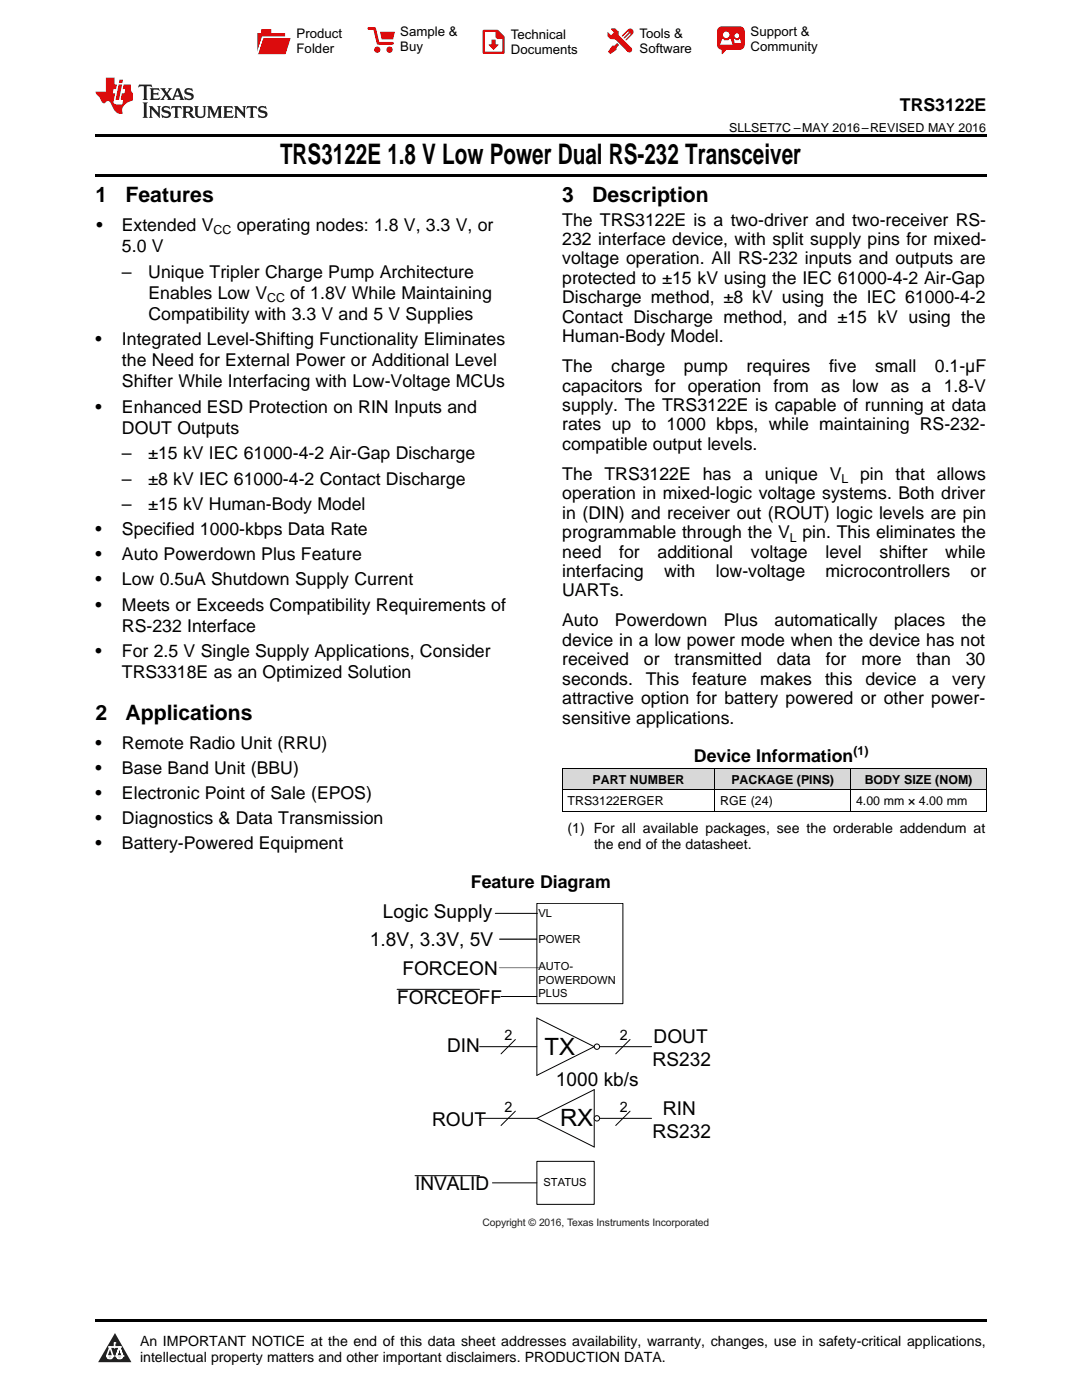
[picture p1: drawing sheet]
<svg xmlns="http://www.w3.org/2000/svg" width="216mm" height="279mm" viewBox="0 0 216 279" stroke-linecap="round" stroke-linejoin="round" font-family="sans-serif">
<defs><g id="words">
<text font-size="5.6" x="55.9" y="32.8">TRS3122E 1.8 V Low Power Dual RS-232 Transceiver</text>
<g font-size="4.8">
<text x="108.7" y="210.5">TX</text>
<text x="111.7" y="224.8">RX</text>
</g>
<g font-size="4.2">
<text x="19" y="40.4">1</text>
<text x="25" y="40.4">Features</text>
<text x="112.2" y="40.4">3</text>
<text x="118.2" y="40.4">Description</text>
<text x="19" y="143.8">2</text>
<text x="25" y="143.8">Applications</text>
</g>
<g font-size="3.8">
<text x="76.4" y="183.2">Logic Supply</text>
<text x="73.8" y="188.9">1.8V, 3.3V, 5V</text>
<text x="80.3" y="194.6">FORCEON</text>
<text x="79.2" y="200.3">FORCEOFF</text>
<text x="89.2" y="210">DIN</text>
<text x="130.4" y="208.2">DOUT</text>
<text x="130.2" y="212.8">RS232</text>
<text x="110.9" y="216.8">1000 kb/s</text>
<text x="86.2" y="224.6">ROUT</text>
<text x="130.2" y="227.1">RS232</text>
<text x="132.3" y="222.5">RIN</text>
<text x="82.8" y="237.5">INVALID</text>
</g>
<g font-size="3.5">
<text x="179.6" y="22.2">TRS3122E</text>
<text x="19.2" y="46.1">•</text>
<text x="24.3" y="46.1">Extended V</text>
<text x="47.2" y="46.1">operating nodes: 1.8 V, 3.3 V, or</text>
<text x="112.2" y="45">The TRS3122E is a two-driver and two-receiver RS-</text>
<text x="24.3" y="50.3">5.0 V</text>
<text x="112.2" y="48.9">232 interface device, with split supply pins for mixed-</text>
<text x="112.2" y="52.8">voltage operation. All RS-232 inputs and outputs are</text>
<text x="24.3" y="55.4">–</text>
<text x="29.6" y="55.4">Unique Tripler Charge Pump Architecture</text>
<text x="29.6" y="59.6">Enables Low V</text>
<text x="57.9" y="59.6">of 1.8V While Maintaining</text>
<text x="112.2" y="56.7">protected to ±15 kV using the IEC 61000-4-2 Air-Gap</text>
<text x="29.6" y="63.9">Compatibility with 3.3 V and 5 V Supplies</text>
<text x="112.2" y="60.5">Discharge method, ±8 kV using the IEC 61000-4-2</text>
<text x="112.2" y="64.4">Contact Discharge method, and ±15 kV using the</text>
<text x="19" y="68.9">•</text>
<text x="24.3" y="68.9">Integrated Level-Shifting Functionality Eliminates</text>
<text x="112.2" y="68.3">Human-Body Model.</text>
<text x="24.3" y="73.1">the Need for External Power or Additional Level</text>
<text x="24.3" y="77.3">Shifter While Interfacing with Low-Voltage MCUs</text>
<text x="112.2" y="74.3">The</text>
<text x="122" y="74.3">charge</text>
<text x="136.5" y="74.3">pump</text>
<text x="149" y="74.3">requires</text>
<text x="165.4" y="74.3">five</text>
<text x="174.6" y="74.3">small</text>
<text x="186.5" y="74.3">0.1-μF</text>
<text x="19" y="82.3">•</text>
<text x="24.3" y="82.3">Enhanced ESD Protection on RIN Inputs and</text>
<text x="112.2" y="78.1">capacitors for operation from as low as a 1.8-V</text>
<text x="112.2" y="82">supply. The TRS3122E is capable of running at data</text>
<text x="24.3" y="86.6">DOUT Outputs</text>
<text x="112.2" y="85.9">rates up to 1000 kbps, while maintaining RS-232-</text>
<text x="112.2" y="89.8">compatible output levels.</text>
<text x="24.3" y="91.7">–</text>
<text x="29.6" y="91.7">±15 kV IEC 61000-4-2 Air-Gap Discharge</text>
<text x="112.2" y="95.7">The TRS3122E has a unique V</text>
<text x="171.6" y="95.7">pin that allows</text>
<text x="24.3" y="96.7">–</text>
<text x="24.3" y="101.8">–</text>
<text x="29.6" y="96.7">±8 kV IEC 61000-4-2 Contact Discharge</text>
<text x="29.6" y="101.8">±15 kV Human-Body Model</text>
<text x="112.2" y="99.6">operation in mixed-logic voltage systems. Both driver</text>
<text x="19" y="106.8">•</text>
<text x="24.3" y="106.8">Specified 1000-kbps Data Rate</text>
<text x="112.2" y="103.5">in (DIN) and receiver out (ROUT) logic levels are pin</text>
<text x="112.2" y="107.4">programmable through the V</text>
<text x="160.1" y="107.4">pin. This eliminates the</text>
<text x="19" y="111.8">•</text>
<text x="24.3" y="111.8">Auto Powerdown Plus Feature</text>
<text x="112.2" y="111.3">need</text>
<text x="123.6" y="111.3">for</text>
<text x="131.2" y="111.3">additional</text>
<text x="149.8" y="111.3">voltage</text>
<text x="164.7" y="111.3">level</text>
<text x="175.5" y="111.3">shifter</text>
<text x="188.6" y="111.3">while</text>
<text x="19" y="116.8">•</text>
<text x="24.3" y="116.8">Low 0.5uA Shutdown Supply Current</text>
<text x="112.2" y="115.1">interfacing</text>
<text x="112.2" y="119">UARTs.</text>
<text x="132.5" y="115.1">with</text>
<text x="142.8" y="115.1">low-voltage</text>
<text x="164.7" y="115.1">microcontrollers</text>
<text x="193.7" y="115.1">or</text>
<text x="19" y="121.8">•</text>
<text x="24.3" y="121.8">Meets or Exceeds Compatibility Requirements of</text>
<text x="112.2" y="125">Auto</text>
<text x="122.7" y="125">Powerdown</text>
<text x="144.4" y="125">Plus</text>
<text x="154.6" y="125">automatically</text>
<text x="178.4" y="125">places</text>
<text x="191.9" y="125">the</text>
<text x="19" y="131.1">•</text>
<text x="24.3" y="126.1">RS-232 Interface</text>
<text x="24.3" y="131.1">For 2.5 V Single Supply Applications, Consider</text>
<text x="112.2" y="128.9">device in a low power mode when the device has not</text>
<text x="24.3" y="135.3">TRS3318E as an Optimized Solution</text>
<text x="112.2" y="132.8">received</text>
<text x="112.2" y="136.6">seconds.</text>
<text x="128.5" y="132.8">or</text>
<text x="128.9" y="136.6">This</text>
<text x="134.6" y="132.8">transmitted</text>
<text x="138.1" y="136.6">feature</text>
<text x="151.7" y="136.6">makes</text>
<text x="155" y="132.8">data</text>
<text x="164.6" y="136.6">this</text>
<text x="164.8" y="132.8">for</text>
<text x="171.9" y="132.8">more</text>
<text x="172.7" y="136.6">device</text>
<text x="182.9" y="132.8">than</text>
<text x="185.5" y="136.6">a</text>
<text x="190" y="136.6">very</text>
<text x="192.7" y="132.8">30</text>
<text x="112.2" y="140.5">attractive option for battery powered or other power-</text>
<text x="19" y="149.5">•</text>
<text x="24.3" y="149.5">Remote Radio Unit (RRU)</text>
<text x="112.2" y="144.4">sensitive applications.</text>
<text x="19" y="154.5">•</text>
<text x="24.3" y="154.5">Base Band Unit (BBU)</text>
<text x="138.5" y="152.1">Device Information</text>
<text x="19" y="159.5">•</text>
<text x="24.3" y="159.5">Electronic Point of Sale (EPOS)</text>
<text x="19" y="164.5">•</text>
<text x="24.3" y="164.5">Diagnostics &amp; Data Transmission</text>
<text x="19" y="169.5">•</text>
<text x="24.3" y="169.5">Battery-Powered Equipment</text>
<text x="94" y="177.2">Feature Diagram</text>
</g>
<g font-size="2.9">
<text x="100.7" y="207.6">2</text>
<text x="123.7" y="207.6">2</text>
<text x="100.7" y="221.9">2</text>
<text x="123.7" y="221.9">2</text>
</g>
<g font-size="2.8">
<text x="113.2" y="166.2">(1) For all available packages, see the orderable addendum at</text>
<text x="118.5" y="169.4">the end of the datasheet.</text>
<text x="27.9" y="268.6">An IMPORTANT NOTICE at the end of this data sheet addresses availability, warranty, changes, use in safety-critical applications,</text>
<text x="27.9" y="271.8">intellectual property matters and other important disclaimers. PRODUCTION DATA.</text>
</g>
<g font-size="2.6">
<text x="59.2" y="7.6">Product</text>
<text x="59.2" y="10.6">Folder</text>
<text x="79.9" y="7.3">Sample &amp;</text>
<text x="79.9" y="10.2">Buy</text>
<text x="101.9" y="7.8">Technical</text>
<text x="101.9" y="10.8">Documents</text>
<text x="127.6" y="7.6">Tools &amp;</text>
<text x="127.6" y="10.6">Software</text>
<text x="149.8" y="7.2">Support &amp;</text>
<text x="149.8" y="10.2">Community</text>
</g>
<g font-size="2.5">
<text x="145.5" y="26.3">SLLSET7C –MAY 2016–REVISED MAY 2016</text>
<text x="42.6" y="46.8">CC</text>
<text x="53.3" y="60.3">CC</text>
<text x="167.9" y="96.4">L</text>
<text x="157.6" y="108.1">L</text>
<text x="170.3" y="150.7">(1)</text>
<text x="113.2" y="160.7">TRS3122ERGER</text>
<text x="118.3" y="156.4">PART NUMBER</text>
<text x="143.7" y="160.7">RGE (24)</text>
<text x="145.9" y="156.4">PACKAGE (PINS)</text>
<text x="170.8" y="160.7">4.00 mm × 4.00 mm</text>
<text x="172.5" y="156.4">BODY SIZE (NOM)</text>
</g>
<g font-size="2.2">
<text x="107.4" y="182.9">VL</text>
<text x="107.4" y="188.3">POWER</text>
<text x="107.4" y="193.6">AUTO-</text>
<text x="107.4" y="196.3">POWERDOWN</text>
<text x="107.4" y="199">PLUS</text>
<text x="108.5" y="236.7">STATUS</text>
</g>
<text font-size="2.1" fill="#231f20" x="96.2" y="244.7">Copyright © 2016, Texas Instruments Incorporated</text>
</g></defs>
<g fill="#d8d8d8">
<path d="M112.2 153.4h30.5v4.3h-30.5z"/>
<path d="M142.7 153.4h27.1v4.3h-27.1z"/>
<path d="M169.8 153.4h27v4.3h-27z"/>
</g>
<path d="M22.9 266l3.3 5.9h-6.6z" fill="#231f20"/>
<path d="M21.3 270.6h1.2l-.3 .5h-.3a.53 .53 0 0 1-.6-.5z" fill-rule="evenodd" fill="#fff"/>
<path d="M21.3 270.6h1.2l-.3 .5h-.3a.53 .53 0 0 1-.6-.5z" fill="none" stroke="#231f20" stroke-width=".33"/>
<path d="M21.3 270.6l1.2 .1-.3 .4h-.5z" fill="none" stroke="#fff" stroke-width=".33"/>
<path d="M22.9 268.9h.1" fill="none" stroke="#fff" stroke-width=".33"/>
<path d="M22.9 268v.9z" fill="#fff"/>
<path d="M22.9 268v.9z" fill="none" stroke="#fff" stroke-width=".33"/>
<circle cx="22.9" cy="268" r=".16" fill="#fff"/>
<path d="M21.8 268.8h.1" fill="none" stroke="#fff" stroke-width=".33"/>
<path d="M21.8 268.8h2.2z" fill="#fff"/>
<path d="M21.8 268.8h2.2z" fill="none" stroke="#fff" stroke-width=".33"/>
<circle cx="24" cy="268.8" r=".16" fill="#fff"/>
<path d="M23.2 270.6h.1" fill="none" stroke="#fff" stroke-width=".33"/>
<path d="M23.8 268.8l-.6 1.8z" fill="#fff"/>
<path d="M23.8 268.8l-.6 1.8z" fill="none" stroke="#fff" stroke-width=".33"/>
<path d="M23.8 268.8l.7 1.8z" fill="#fff"/>
<path d="M23.8 268.8l.7 1.8z" fill="none" stroke="#fff" stroke-width=".33"/>
<path d="M24.4 270.6h.1" fill="none" stroke="#fff" stroke-width=".33"/>
<circle cx="21.3" cy="270.6" r=".16" fill="#fff"/>
<path d="M22 268.8l-.7 1.8z" fill="#fff"/>
<path d="M22 268.8l-.7 1.8z" fill="none" stroke="#fff" stroke-width=".33"/>
<path d="M22 268.8l.5 1.8z" fill="#fff"/>
<path d="M22 268.8l.5 1.8z" fill="none" stroke="#fff" stroke-width=".33"/>
<circle cx="22.5" cy="270.6" r=".16" fill="#fff"/>
<path d="M23.3 270.6h1.2a.63 .63 0 0 1-.6 .5 .63 .63 0 0 1-.6-.5z" fill-rule="evenodd" fill="#fff"/>
<path d="M23.3 270.6h1.2a.63 .63 0 0 1-.6 .5 .63 .63 0 0 1-.6-.5z" fill="none" stroke="#231f20" stroke-width=".33"/>
<path d="M23.3 270.6h1.2l-.4 .5h-.5z" fill="none" stroke="#fff" stroke-width=".33"/>
<path d="M23.2 270.6h.1" fill="none" stroke="#fff" stroke-width=".33"/>
<circle cx="24.5" cy="270.6" r=".16" fill="#fff"/>
<path d="M19 263.2h177.8v.5h-177.8z" fill="#000"/>
<path d="M107.1 203.2l11.5 5.7-11.5 5.7zM107.1 223.2l11.5-5.7v11.4z" fill="none" stroke="#000" stroke-width=".2"/>
<path d="M107.1 180.3h17.2v20h-17.2z" fill-rule="evenodd" fill="#fff"/>
<path d="M99.7 187.4h7.4M107.1 180.3h17.2v20h-17.2zM95.7 208.9h11.4M102.8 207.5l-2.8 2.8M118.6 208.9h11.4M125.7 207.5l-2.8 2.8M95.7 223.2h11.4M102.8 221.8l-2.8 2.8M118.6 223.2h11.4M125.7 221.8l-2.8 2.8" fill="none" stroke="#000" stroke-width=".2"/>
<circle cx="119.1" cy="208.9" r=".54" fill="#fff"/>
<circle cx="119.1" cy="208.9" r=".54" fill="none" stroke="#000" stroke-width=".2"/>
<circle cx="119.1" cy="223.2" r=".54" fill="#fff"/>
<g fill="none" stroke="#000" stroke-width=".2">
<path d="M79.2 197.4h16.5M99.7 193.2h7.7M100 198.9h7.1"/>
<circle cx="119.1" cy="223.2" r=".54"/>
</g>
<path d="M107.1 231.8h11.5v8.6h-11.5z" fill-rule="evenodd" fill="#fff"/>
<path d="M112.2 157.6h84.6M112.2 153.3h84.6M112.2 153.4v8.6M142.6 153.4v8.6M169.7 153.4v8.6M196.8 153.4v8.6M112.2 161.9h84.6M98.8 182.3h8.4M82.8 234.6h12.9M98.3 236.1h8.8M107.1 231.8h11.5v8.6h-11.5z" fill="none" stroke="#000" stroke-width=".2"/>
<path d="M19 34.8h177.8v.5h-177.8zM19 26.8h177.8v.6h-177.8zM112.2 162h.1zM169.7 162h.1zM196.7 162h.1z" fill="#000"/>
<path d="M27.7 16.9l-.1 .6 .6-.3h.5v.2v2.2l-.2 .4h1l-.2-.4v-2.2v-.2h.5l.6 .3-.2-.6zM29.9 17.6l.2 .4v1.6l-.2 .4h1.9l.1-.6a1.09 1.09 0 0 1-1.3 .1v-.6h.6l.4 .2v-.7l-.2 .2h-.8v-.6l.2-.1a1.01 1.01 0 0 1 1 .3l-.1-.6zM32 17.6l.9 1.2-1 1.2h.9l-.2-.3 .5-.7 .5 .7-.3 .3h1.7l-.2-.3 .1-.4h1l.1 .4-.2 .3h1l-.3-.4-.7-2h-.5l-1 2.2-.8-1.1 .9-1.1h-.9l.2 .2-.4 .7-.4-.7 .2-.2zM35.4 18l.4 1h-.8zM37 17.7a.66 .66 0 0 0-.2 .8 .66 .66 0 0 0 .6 .4l.7 .2 .1 .2a.8 .8 0 0 1-.7 .4 .8 .8 0 0 1-.7-.5l.1 .8 .2-.2a.94 .94 0 0 0 1.1 .1 .94 .94 0 0 0 .4-.9 1.48 1.48 0 0 0-1.3-.6v-.4a1.1 1.1 0 0 1 1.2 .2l-.2-.6-.2 .1-.5-.1zM28.5 20.4l.2 .4v2.3l-.2 .4h1l-.2-.4v-2.3l.2-.4zM29.7 21.2l.2 .4v1.5l-.2 .4h.8l-.3-.4 .1-1.3 1.6 1.8v-2l.2-.4h-.7l.2 .2v1.1l-1.2-1.3zM32.5 21.3a.66 .66 0 0 0-.2 .8 .66 .66 0 0 0 .6 .4l.6 .2 .2 .2a.8 .8 0 0 1-.8 .4 .8 .8 0 0 1-.7-.5l.2 .7 .2-.1a.94 .94 0 0 0 1 .1 .94 .94 0 0 0 .5-1 1.47 1.47 0 0 0-1.3-.6l-.1-.3a1.1 1.1 0 0 1 1.3 .2l-.2-.6-.2 .1-.5-.2zM34.3 21.2l-.2 .6a.64 .64 0 0 1 .8-.3v1.6l-.2 .4h1l-.3-.4 .1-1.6a.66 .66 0 0 1 .8 .3l-.2-.6zM36.3 21.2l.3 .4v1.5l-.3 .4h1l-.2-.2v-.7h.5l.1 .1a.8 .8 0 0 0 1.2 .7l-1-1a.62 .62 0 0 0 .6-.5 .62 .62 0 0 0-.6-.7zM37.1 21.5h.1a.48 .48 0 0 1 .6 0 .48 .48 0 0 1 .1 .6l-.2 .1-.6 .1zM38.7 21.2l.2 .2a2.29 2.29 0 0 0 .4 2 1.05 1.05 0 0 0 1.7-.7v-1.3l.2-.2h-.8l.2 .4v1.1a.61 .61 0 0 1-.6 .6 .61 .61 0 0 1-.6-.6v-1.1l.3-.4zM41.3 21.2l.3 .4v1.5l-.3 .4h.8l-.2-.4v-1.4l.8 1.9 .9-1.9v1.4l-.2 .4h.9l-.2-.4v-1.5l.2-.4h-.8l-.7 1.5-.6-1.5zM44.5 21.2l.2 .4v1.5l-.2 .4h1.9l.2-.6a1.1 1.1 0 0 1-1.4 .2v-.7h.6l.4 .2v-.6l-.2 .1-.8 .1v-.6l.2-.1a1.02 1.02 0 0 1 1.1 .2l-.2-.5zM46.7 21.2l.2 .4v1.5l-.2 .4h.8l-.3-.4 .1-1.3 1.6 1.8v-2l.2-.4h-.7l.2 .2v1.1l-1.2-1.3zM49.3 21.2l-.1 .6a.64 .64 0 0 1 .8-.3v1.6l-.3 .4h1l-.2-.4v-1.6a.66 .66 0 0 1 .8 .3l-.1-.6zM51.7 21.3a.66 .66 0 0 0-.2 .7 .66 .66 0 0 0 .7 .5l.6 .2 .1 .2a.8 .8 0 0 1-.7 .4 .8 .8 0 0 1-.7-.5l.1 .7 .2-.1a.94 .94 0 0 0 1.1 .1 .94 .94 0 0 0 .4-1 1.48 1.48 0 0 0-1.2-.6l-.1-.3a1.1 1.1 0 0 1 1.2 .2l-.2-.6-.1 .1-.6-.2z" fill="#231f20"/>
<path d="M21.1 15.5v2.8h-2v.4l.9 .9a.96 .96 0 0 0 1 1 .59 .59 0 0 1 .5-.4 .59 .59 0 0 1 .5 .3l.4 .8a1.61 1.61 0 0 0 2.1 1.3 1.63 1.63 0 0 1 1.1-2.2l.9-.3v-1.5a1.6 1.6 0 0 1-.4-1.7h-1.4l-.2 .9h.5l-.2 .8h-.5l-.2 1v.3h.5l-.2 .9h-.7a.74 .74 0 0 1-1-.6l.3-1.6h-.5l.2-.8h.5l.1-.9h-.4v-1.4zM23.7 16.9l-.7 3h.8l.6-3zM23.8 15.9l-.1 .7h.7l.2-.7z" fill="#ee1d23"/>
<g fill="#d60000">
<path d="M52.1 5.8h2v.8h2.8v4.2h-5.5v-4.2h.7z" fill-rule="evenodd"/>
<path d="M52.4 7.5h5.6l-1 3.3h-5.6z" fill-rule="evenodd"/>
</g>
<path d="M52.4 7.4h5.7l-.1 .1h-5.5l-1.1 3.3z" fill-rule="evenodd" fill="#fff"/>
<path d="M52.4 7.4h5.7l-.1 .1h-5.5l-1.1 3.3z" fill="none" stroke="#fff" stroke-width=".2"/>
<path d="M73.6 5.7h1.1l.7 2.9h2.9" fill="none" stroke="#d60000" stroke-width=".55"/>
<g fill="#d60000">
<path d="M75.8 6.3h3l-.4 1.6h-2.2z" fill-rule="evenodd"/>
<circle cx="75.3" cy="9.9" r=".62"/>
<circle cx="77.7" cy="9.9" r=".62"/>
</g>
<path d="M96.5 6.2h2.7l1.3 1.2v3.1h-4z" fill="none" stroke="#d60000" stroke-width=".44"/>
<g fill="#d60000">
<path d="M98.1 7.9h.8v1h.5l-.9 1.1-1-1v-.1h.6z" fill-rule="evenodd"/>
<path d="M98.9 6.2h.3l1.3 1.2v.4h-1.3l-.3-.4z" fill-rule="evenodd"/>
<path d="M121.9 5.7h.8l.7 .6 .1 .7 2.5 2.5-.8 .8-2.3-2.3-1.1-.2-.6-.6v-.8l.7 .6 .5-.4v-.2l-.5-.5z" fill-rule="evenodd"/>
<path d="M122.2 9.1h.4l.5-.5 .4 .4-.5 .5v.4l-1.2 .9-.5-.5z" fill-rule="evenodd"/>
<path d="M125.3 5.9a.67 .67 0 0 1 .9 0 .67 .67 0 0 1 0 .9z" fill-rule="evenodd"/>
<path d="M125.3 5.9l.9 .9-1.2 1.2h-.2v-.2l1-.9v-.2h-.2l-.9 1h-.2v-.2l.9-1 .1-.2h-.3l-.9 1h-.2v-.2z" fill-rule="evenodd"/>
<circle cx="125.6" cy="9.9" r=".54"/>
</g>
<path d="M123.3 6.3v.7" fill="none" stroke="#d60000" stroke-width=".2"/>
<g fill="#d60000">
<path d="M143.4 5.5l.6-.2h3.6a.95 .95 0 0 1 1 .9v2.8a.95 .95 0 0 1-1 .9h-3.6a.95 .95 0 0 1-.9-.9v-2.8z" fill-rule="evenodd"/>
<path d="M144 9.9h.9l-.7 .9h-.2z" fill-rule="evenodd"/>
</g>
<g fill="#fff">
<path d="M146.6 8.6h1.3z"/>
<path d="M144.1 7.8h.3l.1 .2h.8l.2-.2h.3l.4 1.1h-2.5z" fill-rule="evenodd"/>
<path d="M146.4 7.8h.3l.1 .2h.5l.2-.2h.2l.2 .8h-1.3z" fill-rule="evenodd"/>
<circle cx="144.9" cy="6.9" r=".65"/>
<circle cx="147" cy="7.1" r=".48"/>
</g>
<use href="#words"/>
</svg>
